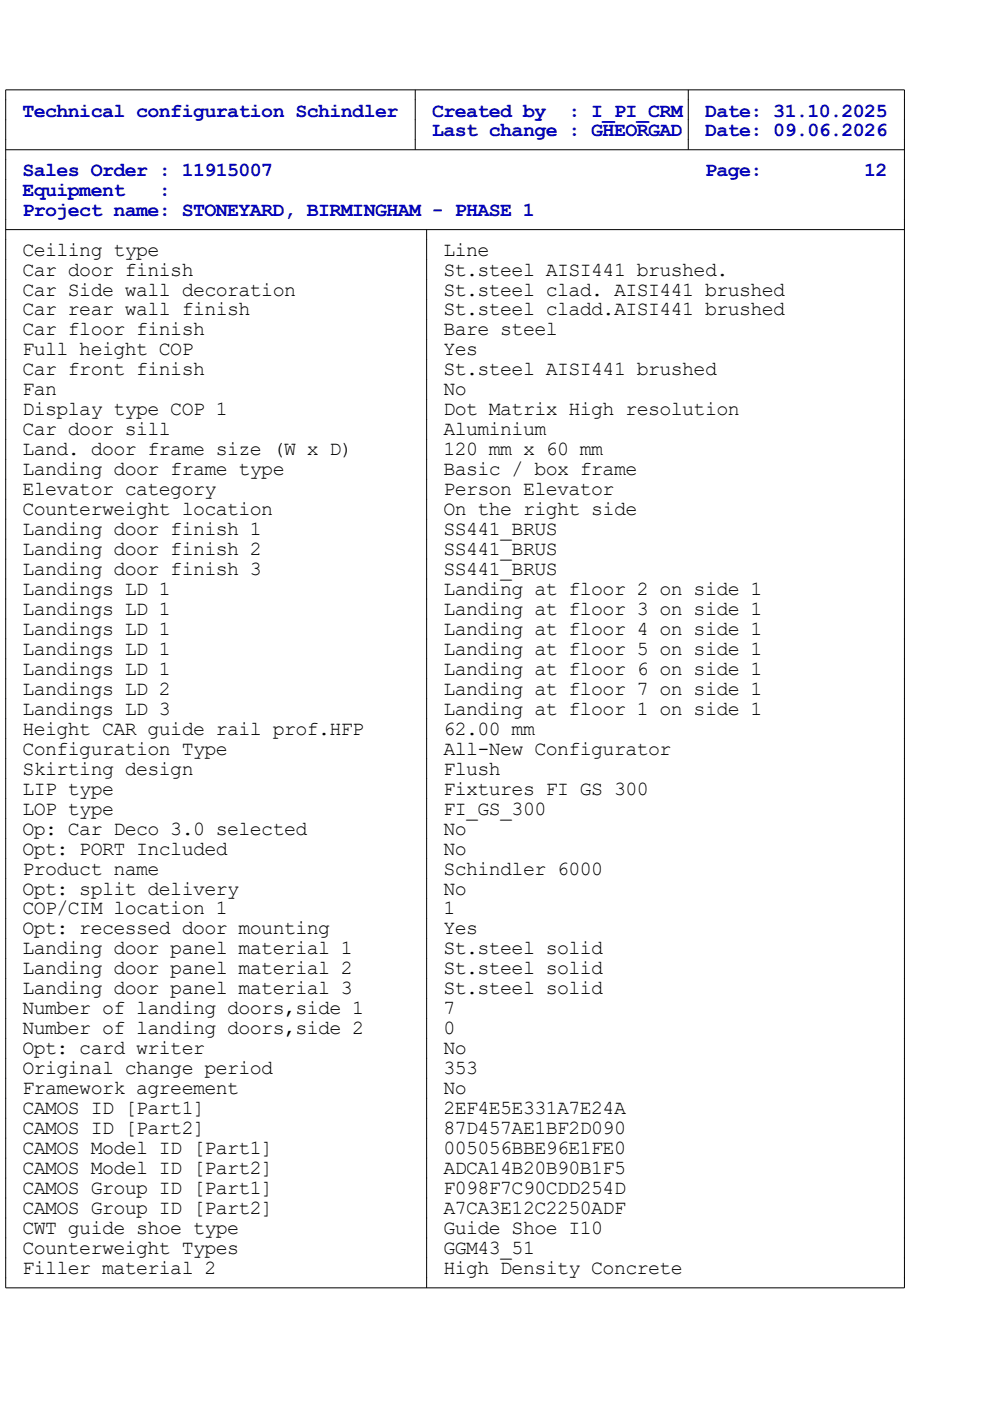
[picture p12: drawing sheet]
<svg xmlns="http://www.w3.org/2000/svg" width="210mm" height="297mm" viewBox="0 0 210 297" stroke-linecap="round" stroke-linejoin="round" font-family="sans-serif">
<defs><g id="words">
<g font-size="4.2" fill="#0000c0">
<text x="4.8" y="24.7">Technical configuration Schindler</text>
<text x="91.6" y="24.7">Created by</text>
<text x="91.6" y="28.9">Last change : GHEORGAD</text>
<text x="120.6" y="24.7">: I_PI_CRM</text>
<text x="149.5" y="24.7">Date: 31.10.2025</text>
<text x="149.5" y="28.9">Date: 09.06.2026</text>
<text x="4.8" y="37.4">Sales Order : 11915007</text>
<text x="4.8" y="41.6">Equipment</text>
<text x="33.7" y="41.6">:</text>
<text x="149.5" y="37.4">Page:</text>
<text x="183.3" y="37.4">12</text>
<text x="4.8" y="45.9">Project name: STONEYARD, BIRMINGHAM - PHASE 1</text>
</g>
<g font-size="4.2">
<text x="4.8" y="54.2">Ceiling type</text>
<text x="4.8" y="58.4">Car door finish</text>
<text x="94" y="54.2">Line</text>
<text x="94" y="58.4">St.steel AISI441 brushed.</text>
<text x="4.8" y="62.7">Car Side wall decoration</text>
<text x="94" y="62.7">St.steel clad. AISI441 brushed</text>
<text x="4.8" y="66.9">Car rear wall finish</text>
<text x="4.8" y="71.1">Car floor finish</text>
<text x="94" y="66.9">St.steel cladd.AISI441 brushed</text>
<text x="94" y="71.1">Bare steel</text>
<text x="4.8" y="75.4">Full height COP</text>
<text x="94" y="75.4">Yes</text>
<text x="4.8" y="79.6">Car front finish</text>
<text x="4.8" y="83.8">Fan</text>
<text x="94" y="79.6">St.steel AISI441 brushed</text>
<text x="94" y="83.8">No</text>
<text x="4.8" y="88.1">Display type COP 1</text>
<text x="94" y="88.1">Dot Matrix High resolution</text>
<text x="4.8" y="92.3">Car door sill</text>
<text x="94" y="92.3">Aluminium</text>
<text x="4.8" y="96.5">Land. door frame size (W x D)</text>
<text x="4.8" y="100.8">Landing door frame type</text>
<text x="94" y="96.5">120 mm x 60 mm</text>
<text x="94" y="100.8">Basic / box frame</text>
<text x="4.8" y="105">Elevator category</text>
<text x="94" y="105">Person Elevator</text>
<text x="4.8" y="109.2">Counterweight location</text>
<text x="4.8" y="113.5">Landing door finish 1</text>
<text x="94" y="109.2">On the right side</text>
<text x="94" y="113.5">SS441_BRUS</text>
<text x="4.8" y="117.7">Landing door finish 2</text>
<text x="94" y="117.7">SS441_BRUS</text>
<text x="4.8" y="121.9">Landing door finish 3</text>
<text x="94" y="121.9">SS441_BRUS</text>
<text x="4.8" y="126.2">Landings LD 1</text>
<text x="4.8" y="130.4">Landings LD 1</text>
<text x="94" y="126.2">Landing at floor 2 on side 1</text>
<text x="94" y="130.4">Landing at floor 3 on side 1</text>
<text x="4.8" y="134.6">Landings LD 1</text>
<text x="94" y="134.6">Landing at floor 4 on side 1</text>
<text x="4.8" y="138.9">Landings LD 1</text>
<text x="4.8" y="143.1">Landings LD 1</text>
<text x="94" y="138.9">Landing at floor 5 on side 1</text>
<text x="94" y="143.1">Landing at floor 6 on side 1</text>
<text x="4.8" y="147.3">Landings LD 2</text>
<text x="94" y="147.3">Landing at floor 7 on side 1</text>
<text x="4.8" y="151.6">Landings LD 3</text>
<text x="4.8" y="155.8">Height CAR guide rail prof.HFP</text>
<text x="94" y="151.6">Landing at floor 1 on side 1</text>
<text x="94" y="155.8">62.00 mm</text>
<text x="4.8" y="160">Configuration Type</text>
<text x="94" y="160">All-New Configurator</text>
<text x="4.8" y="164.3">Skirting design</text>
<text x="94" y="164.3">Flush</text>
<text x="4.8" y="168.5">LIP type</text>
<text x="4.8" y="172.7">LOP type</text>
<text x="94" y="168.5">Fixtures FI GS 300</text>
<text x="94" y="172.7">FI_GS_300</text>
<text x="4.8" y="177">Op: Car Deco 3.0 selected</text>
<text x="94" y="177">No</text>
<text x="4.8" y="181.2">Opt: PORT Included</text>
<text x="4.8" y="185.4">Product name</text>
<text x="94" y="181.2">No</text>
<text x="94" y="185.4">Schindler 6000</text>
<text x="4.8" y="189.7">Opt: split delivery</text>
<text x="94" y="189.7">No</text>
<text x="4.8" y="193.9">COP/CIM location 1</text>
<text x="94" y="193.9">1</text>
<text x="4.8" y="198.1">Opt: recessed door mounting</text>
<text x="4.8" y="202.4">Landing door panel material 1</text>
<text x="94" y="198.1">Yes</text>
<text x="94" y="202.4">St.steel solid</text>
<text x="4.8" y="206.6">Landing door panel material 2</text>
<text x="94" y="206.6">St.steel solid</text>
<text x="4.8" y="210.8">Landing door panel material 3</text>
<text x="4.8" y="215.1">Number of landing doors,side 1</text>
<text x="94" y="210.8">St.steel solid</text>
<text x="94" y="215.1">7</text>
<text x="4.8" y="219.3">Number of landing doors,side 2</text>
<text x="94" y="219.3">0</text>
<text x="4.8" y="223.5">Opt: card writer</text>
<text x="4.8" y="227.8">Original change period</text>
<text x="94" y="223.5">No</text>
<text x="94" y="227.8">353</text>
<text x="4.8" y="232">Framework agreement</text>
<text x="94" y="232">No</text>
<text x="4.8" y="236.2">CAMOS ID [Part1]</text>
<text x="94" y="236.2">2EF4E5E331A7E24A</text>
<text x="4.8" y="240.5">CAMOS ID [Part2]</text>
<text x="4.8" y="244.7">CAMOS Model ID [Part1]</text>
<text x="94" y="240.5">87D457AE1BF2D090</text>
<text x="94" y="244.7">005056BBE96E1FE0</text>
<text x="4.8" y="248.9">CAMOS Model ID [Part2]</text>
<text x="94" y="248.9">ADCA14B20B90B1F5</text>
<text x="4.8" y="253.2">CAMOS Group ID [Part1]</text>
<text x="4.8" y="257.4">CAMOS Group ID [Part2]</text>
<text x="94" y="253.2">F098F7C90CDD254D</text>
<text x="94" y="257.4">A7CA3E12C2250ADF</text>
<text x="4.8" y="261.6">CWT guide shoe type</text>
<text x="94" y="261.6">Guide Shoe I10</text>
<text x="4.8" y="265.9">Counterweight Types</text>
<text x="94" y="265.9">GGM43_51</text>
<text x="4.8" y="270.1">Filler material 2</text>
<text x="94" y="270.1">High Density Concrete</text>
</g>
</g></defs>
<path d="M1.2 19h190.6v254h-190.6zM88.1 19v12.7M146 19v12.7M1.2 31.7h190.6M1.2 48.7h190.6M90.5 48.7v224.3" fill="none" stroke="#000" stroke-width=".21"/>
<use href="#words"/>
</svg>
